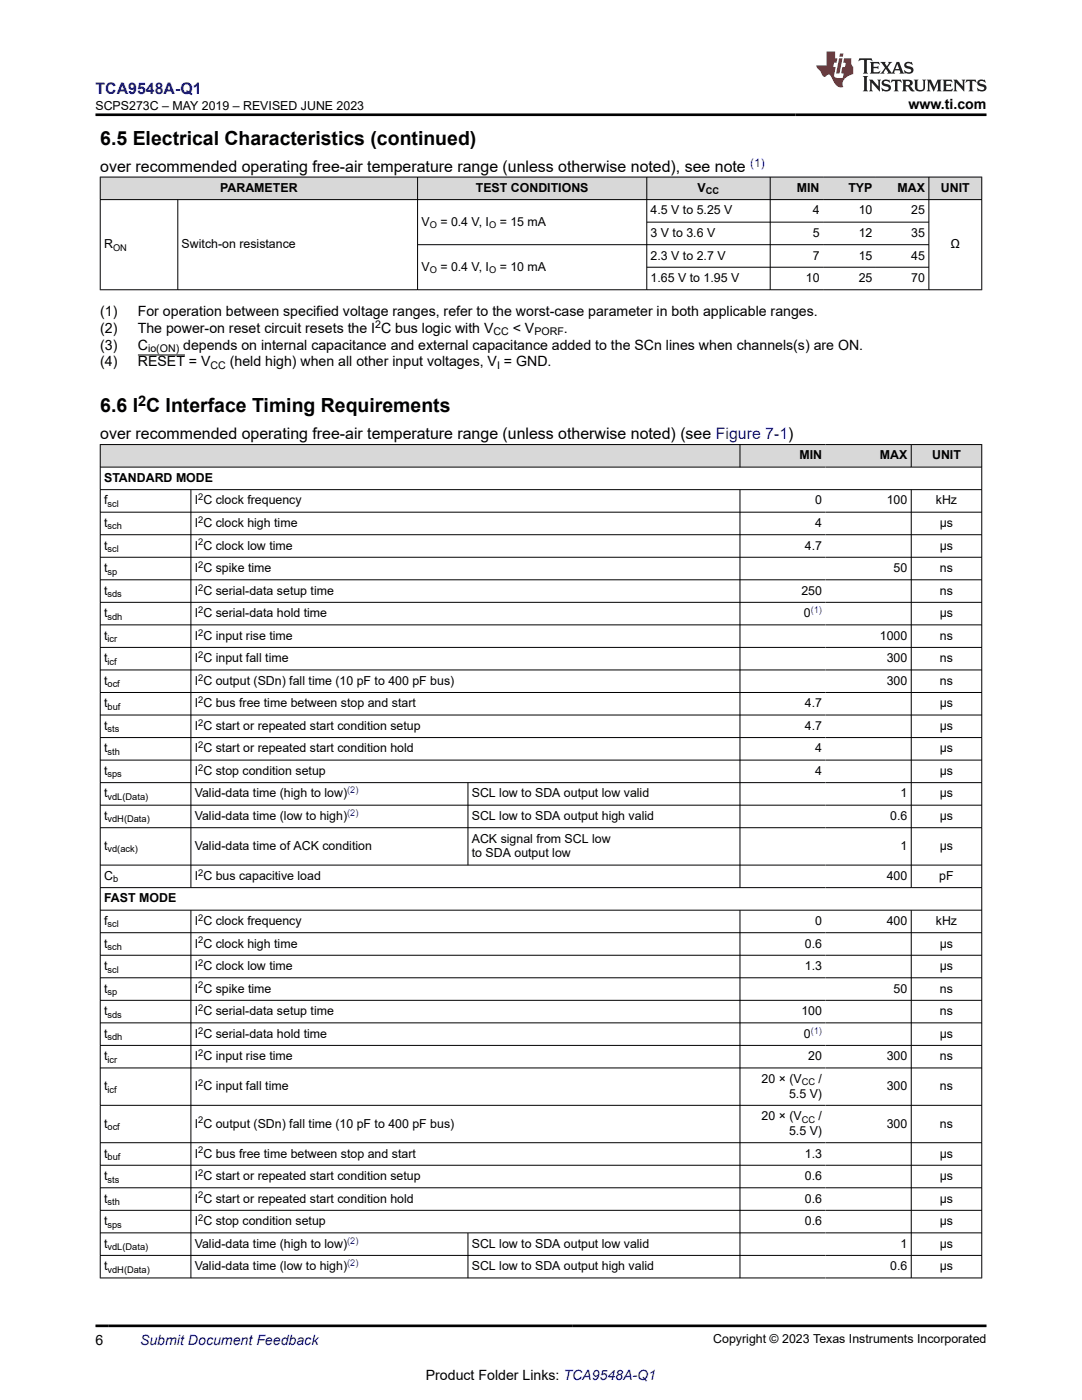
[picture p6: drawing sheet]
<svg xmlns="http://www.w3.org/2000/svg" width="216mm" height="279mm" viewBox="0 0 216 279" stroke-linecap="round" stroke-linejoin="round" font-family="sans-serif">
<defs><g id="words">
<g font-size="3.9">
<text x="20" y="28.8">6.5 Electrical Characteristics (continued)</text>
<text x="20" y="82.2">6.6 I C Interface Timing Requirements</text>
</g>
<text font-size="3.2" fill="#00f" x="19.1" y="18.7">TCA9548A-Q1</text>
<g font-size="3.2">
<text x="20" y="34.3">over recommended operating free-air temperature range (unless otherwise noted), see note</text>
<text x="20" y="87.7">over recommended operating free-air temperature range (unless otherwise noted) (see Figure 7-1)</text>
</g>
<text font-size="2.9" x="27.6" y="80.9">2</text>
<g font-size="2.8">
<text x="181.3" y="21.8">www.ti.com</text>
<text x="20" y="63">(1)</text>
<text x="27.5" y="63">For operation between specified voltage ranges, refer to the worst-case parameter in both applicable ranges.</text>
<text x="20" y="69.8">(3)</text>
<text x="20" y="66.4">(2)</text>
<text x="27.5" y="66.4">The power-on reset circuit resets the I C bus logic with V</text>
<text x="27.5" y="69.8">C</text>
<text x="36.6" y="69.8">depends on internal capacitance and external capacitance added to the SCn lines when channels(s) are ON.</text>
<text x="102.3" y="66.4">&lt; V</text>
<text x="112.5" y="66.4">.</text>
<text x="20" y="73.1">(4)</text>
<text x="27.5" y="73.1">RESET = V</text>
<text x="45.8" y="73.1">(held high) when all other input voltages, V = GND.</text>
<text x="19.1" y="268.4">6</text>
<text x="85" y="275.3">Product Folder Links: TCA9548A-Q1</text>
</g>
<text font-size="2.8" fill="#00f" x="27.9" y="268.4">Submit Document Feedback</text>
<g font-size="2.5">
<text x="19.1" y="21.9">SCPS273C – MAY 2019 – REVISED JUNE 2023</text>
<text x="43.9" y="38.3">PARAMETER</text>
<text x="94.9" y="38.3">TEST CONDITIONS</text>
<text x="139.2" y="38.3">V</text>
<text x="159" y="38.3">MIN</text>
<text x="169.3" y="38.3">TYP</text>
<text x="179.1" y="38.3">MAX</text>
<text x="187.7" y="38.3">UNIT</text>
<text x="84.1" y="45">V</text>
<text x="87.9" y="45">= 0.4 V, I</text>
<text x="99.7" y="45">= 15 mA</text>
<text x="129.8" y="42.8">4.5 V to 5.25 V</text>
<text x="129.8" y="47.3">3 V to 3.6 V</text>
<text x="162.2" y="42.8">4</text>
<text x="162.2" y="47.3">5</text>
<text x="171.3" y="42.8">10</text>
<text x="171.3" y="47.3">12</text>
<text x="181.8" y="42.8">25</text>
<text x="181.8" y="47.3">35</text>
<text x="20.8" y="49.5">R</text>
<text x="36.2" y="49.5">Switch-on resistance</text>
<text x="129.8" y="51.8">2.3 V to 2.7 V</text>
<text x="162.2" y="51.8">7</text>
<text x="171.3" y="51.8">15</text>
<text x="181.8" y="51.8">45</text>
<text x="189.7" y="49.5">Ω</text>
<text x="84.1" y="54">V</text>
<text x="87.9" y="54">= 0.4 V, I</text>
<text x="99.7" y="54">= 10 mA</text>
<text x="129.8" y="56.3">1.65 V to 1.95 V</text>
<text x="160.8" y="56.3">10</text>
<text x="171.3" y="56.3">25</text>
<text x="181.8" y="56.3">70</text>
<text x="159.5" y="91.7">MIN</text>
<text x="175.6" y="91.7">MAX</text>
<text x="186" y="91.7">UNIT</text>
<text x="20.8" y="96.2">STANDARD MODE</text>
<text x="20.8" y="100.7">f</text>
<text x="38.9" y="100.7">I C clock frequency</text>
<text x="162.7" y="100.7">0</text>
<text x="176.9" y="100.7">100</text>
<text x="186.7" y="100.7">kHz</text>
<text x="20.8" y="105.2">t</text>
<text x="38.9" y="105.2">I C clock high time</text>
<text x="162.7" y="105.2">4</text>
<text x="187.5" y="105.2">μs</text>
<text x="20.8" y="109.7">t</text>
<text x="38.9" y="109.7">I C clock low time</text>
<text x="160.6" y="109.7">4.7</text>
<text x="187.5" y="109.7">μs</text>
<text x="20.8" y="114.2">t</text>
<text x="20.8" y="118.7">t</text>
<text x="38.9" y="114.2">I C spike time</text>
<text x="38.9" y="118.7">I C serial-data setup time</text>
<text x="159.9" y="118.7">250</text>
<text x="178.3" y="114.2">50</text>
<text x="187.6" y="114.2">ns</text>
<text x="187.6" y="118.7">ns</text>
<text x="20.8" y="123.2">t</text>
<text x="38.9" y="123.2">I C serial-data hold time</text>
<text x="160.4" y="123.2">0</text>
<text x="187.5" y="123.2">μs</text>
<text x="20.8" y="127.7">t</text>
<text x="38.9" y="127.7">I C input rise time</text>
<text x="175.6" y="127.7">1000</text>
<text x="187.6" y="127.7">ns</text>
<text x="20.8" y="132.2">t</text>
<text x="20.8" y="136.7">t</text>
<text x="38.9" y="132.2">I C input fall time</text>
<text x="38.9" y="136.7">I C output (SDn) fall time (10 pF to 400 pF bus)</text>
<text x="176.9" y="132.2">300</text>
<text x="176.9" y="136.7">300</text>
<text x="187.6" y="132.2">ns</text>
<text x="187.6" y="136.7">ns</text>
<text x="20.8" y="141.2">t</text>
<text x="38.9" y="141.2">I C bus free time between stop and start</text>
<text x="160.6" y="141.2">4.7</text>
<text x="187.5" y="141.2">μs</text>
<text x="20.8" y="145.7">t</text>
<text x="38.9" y="145.7">I C start or repeated start condition setup</text>
<text x="160.6" y="145.7">4.7</text>
<text x="187.5" y="145.7">μs</text>
<text x="20.8" y="150.2">t</text>
<text x="20.8" y="154.7">t</text>
<text x="38.9" y="150.2">I C start or repeated start condition hold</text>
<text x="38.9" y="154.7">I C stop condition setup</text>
<text x="162.7" y="150.2">4</text>
<text x="162.7" y="154.7">4</text>
<text x="187.5" y="150.2">μs</text>
<text x="187.5" y="154.7">μs</text>
<text x="20.8" y="159.2">t</text>
<text x="38.9" y="159.2">Valid-data time (high to low)</text>
<text x="94.1" y="159.2">SCL low to SDA output low valid</text>
<text x="179.7" y="159.2">1</text>
<text x="187.5" y="159.2">μs</text>
<text x="20.8" y="163.7">t</text>
<text x="38.9" y="163.7">Valid-data time (low to high)</text>
<text x="94.1" y="163.7">SCL low to SDA output high valid</text>
<text x="177.6" y="163.7">0.6</text>
<text x="187.5" y="163.7">μs</text>
<text x="20.8" y="169.6">t</text>
<text x="38.9" y="169.6">Valid-data time of ACK condition</text>
<text x="94.1" y="168.1">ACK signal from SCL low</text>
<text x="94.1" y="171.1">to SDA output low</text>
<text x="179.7" y="169.6">1</text>
<text x="187.5" y="169.6">μs</text>
<text x="20.8" y="175.6">C</text>
<text x="38.9" y="175.6">I C bus capacitive load</text>
<text x="176.9" y="175.6">400</text>
<text x="187.4" y="175.6">pF</text>
<text x="20.8" y="180.1">FAST MODE</text>
<text x="20.8" y="184.6">f</text>
<text x="38.9" y="184.6">I C clock frequency</text>
<text x="162.7" y="184.6">0</text>
<text x="176.9" y="184.6">400</text>
<text x="186.7" y="184.6">kHz</text>
<text x="20.8" y="189.1">t</text>
<text x="38.9" y="189.1">I C clock high time</text>
<text x="160.6" y="189.1">0.6</text>
<text x="187.5" y="189.1">μs</text>
<text x="20.8" y="193.6">t</text>
<text x="38.9" y="193.6">I C clock low time</text>
<text x="160.6" y="193.6">1.3</text>
<text x="187.5" y="193.6">μs</text>
<text x="20.8" y="198.1">t</text>
<text x="20.8" y="202.6">t</text>
<text x="38.9" y="198.1">I C spike time</text>
<text x="38.9" y="202.6">I C serial-data setup time</text>
<text x="159.9" y="202.6">100</text>
<text x="178.3" y="198.1">50</text>
<text x="187.6" y="198.1">ns</text>
<text x="187.6" y="202.6">ns</text>
<text x="20.8" y="207.1">t</text>
<text x="38.9" y="207.1">I C serial-data hold time</text>
<text x="160.4" y="207.1">0</text>
<text x="187.5" y="207.1">μs</text>
<text x="20.8" y="211.6">t</text>
<text x="38.9" y="211.6">I C input rise time</text>
<text x="161.3" y="211.6">20</text>
<text x="176.9" y="211.6">300</text>
<text x="187.6" y="211.6">ns</text>
<text x="20.8" y="217.6">t</text>
<text x="38.9" y="217.6">I C input fall time</text>
<text x="152" y="216.1">20 × (V</text>
<text x="157.4" y="219.1">5.5 V)</text>
<text x="163.3" y="216.1">/</text>
<text x="176.9" y="217.6">300</text>
<text x="187.6" y="217.6">ns</text>
<text x="20.8" y="225">t</text>
<text x="38.9" y="225">I C output (SDn) fall time (10 pF to 400 pF bus)</text>
<text x="152" y="223.6">20 × (V</text>
<text x="157.4" y="226.5">5.5 V)</text>
<text x="163.3" y="223.6">/</text>
<text x="176.9" y="225">300</text>
<text x="187.6" y="225">ns</text>
<text x="20.8" y="231">t</text>
<text x="38.9" y="231">I C bus free time between stop and start</text>
<text x="160.6" y="231">1.3</text>
<text x="187.5" y="231">μs</text>
<text x="20.8" y="235.5">t</text>
<text x="38.9" y="235.5">I C start or repeated start condition setup</text>
<text x="160.6" y="235.5">0.6</text>
<text x="187.5" y="235.5">μs</text>
<text x="20.8" y="240">t</text>
<text x="20.8" y="244.5">t</text>
<text x="38.9" y="240">I C start or repeated start condition hold</text>
<text x="38.9" y="244.5">I C stop condition setup</text>
<text x="160.6" y="240">0.6</text>
<text x="160.6" y="244.5">0.6</text>
<text x="187.5" y="240">μs</text>
<text x="187.5" y="244.5">μs</text>
<text x="20.8" y="249">t</text>
<text x="38.9" y="249">Valid-data time (high to low)</text>
<text x="94.1" y="249">SCL low to SDA output low valid</text>
<text x="179.7" y="249">1</text>
<text x="187.5" y="249">μs</text>
<text x="20.8" y="253.5">t</text>
<text x="38.9" y="253.5">Valid-data time (low to high)</text>
<text x="94.1" y="253.5">SCL low to SDA output high valid</text>
<text x="177.6" y="253.5">0.6</text>
<text x="187.5" y="253.5">μs</text>
<text x="142.3" y="268.1">Copyright © 2023 Texas Instruments Incorporated</text>
</g>
<text font-size="2.4" fill="#00f" x="149.7" y="33.2">(1)</text>
<g font-size="2.1">
<text x="74.9" y="65.4">2</text>
<text x="29.5" y="70.3">io(ON)</text>
<text x="98.5" y="66.9">CC</text>
<text x="106.6" y="66.9">PORF</text>
<text x="42" y="73.7">CC</text>
<text x="99.2" y="73.7">I</text>
</g>
<g font-size="1.9">
<text x="140.9" y="38.8">CC</text>
<text x="85.7" y="45.5">O</text>
<text x="97.6" y="45.5">O</text>
<text x="22.6" y="50">ON</text>
<text x="85.7" y="54.5">O</text>
<text x="97.6" y="54.5">O</text>
<text x="21.5" y="101.2">scl</text>
<text x="39.5" y="99.9">2</text>
<text x="21.5" y="105.7">sch</text>
<text x="39.5" y="104.4">2</text>
<text x="21.5" y="110.2">scl</text>
<text x="39.5" y="108.9">2</text>
<text x="39.5" y="113.4">2</text>
<text x="21.5" y="114.7">sp</text>
<text x="21.5" y="119.2">sds</text>
<text x="39.5" y="117.8">2</text>
<text x="21.5" y="123.7">sdh</text>
<text x="39.5" y="122.3">2</text>
<text x="21.5" y="128.2">icr</text>
<text x="39.5" y="126.8">2</text>
<text x="39.5" y="131.3">2</text>
<text x="21.5" y="132.7">icf</text>
<text x="21.5" y="137.2">ocf</text>
<text x="39.5" y="135.8">2</text>
<text x="21.5" y="141.7">buf</text>
<text x="39.5" y="140.3">2</text>
<text x="21.5" y="146.2">sts</text>
<text x="39.5" y="144.8">2</text>
<text x="39.5" y="149.3">2</text>
<text x="21.5" y="150.7">sth</text>
<text x="21.5" y="155.1">sps</text>
<text x="39.5" y="153.8">2</text>
<text x="21.5" y="159.6">vdL(Data)</text>
<text x="21.5" y="164.1">vdH(Data)</text>
<text x="21.5" y="170.1">vd(ack)</text>
<text x="22.6" y="176.1">b</text>
<text x="39.5" y="174.8">2</text>
<text x="21.5" y="185.1">scl</text>
<text x="39.5" y="183.8">2</text>
<text x="21.5" y="189.6">sch</text>
<text x="39.5" y="188.3">2</text>
<text x="21.5" y="194.1">scl</text>
<text x="39.5" y="192.8">2</text>
<text x="39.5" y="197.3">2</text>
<text x="21.5" y="198.6">sp</text>
<text x="21.5" y="203.1">sds</text>
<text x="39.5" y="201.8">2</text>
<text x="21.5" y="207.6">sdh</text>
<text x="39.5" y="206.3">2</text>
<text x="21.5" y="212.1">icr</text>
<text x="39.5" y="210.8">2</text>
<text x="21.5" y="218.1">icf</text>
<text x="39.5" y="216.7">2</text>
<text x="160" y="216.6">CC</text>
<text x="21.5" y="225.5">ocf</text>
<text x="39.5" y="224.2">2</text>
<text x="160" y="224">CC</text>
<text x="21.5" y="231.5">buf</text>
<text x="39.5" y="230.2">2</text>
<text x="21.5" y="236">sts</text>
<text x="39.5" y="234.7">2</text>
<text x="39.5" y="239.2">2</text>
<text x="21.5" y="240.5">sth</text>
<text x="21.5" y="245">sps</text>
<text x="39.5" y="243.7">2</text>
<text x="21.5" y="249.5">vdL(Data)</text>
<text x="21.5" y="254">vdH(Data)</text>
</g>
<g font-size="1.9" fill="#00f">
<text x="161.8" y="122.3">(1)</text>
<text x="69.3" y="158.3">(2)</text>
<text x="69.3" y="162.8">(2)</text>
<text x="161.8" y="206.3">(1)</text>
<text x="69.3" y="248.2">(2)</text>
<text x="69.3" y="252.7">(2)</text>
</g>
</g></defs>
<g fill="#d8d8d8">
<path d="M20 35.3h175.9v4.5h-175.9z" fill-rule="evenodd"/>
<path d="M20.1 35.4h63.2v4.4h-63.2z" fill-rule="evenodd"/>
<path d="M83.4 35.4h45.6v4.4h-45.6z" fill-rule="evenodd"/>
<path d="M129.1 35.4h24.5v4.4h-24.5z" fill-rule="evenodd"/>
<path d="M153.7 35.4h10.5v4.4h-10.5z" fill-rule="evenodd"/>
<path d="M164.2 35.4h10.6v4.4h-10.6z" fill-rule="evenodd"/>
<path d="M174.8 35.4h10.5v4.4h-10.5z" fill-rule="evenodd"/>
<path d="M185.4 35.4h10.4v4.4h-10.4z" fill-rule="evenodd"/>
</g>
<g fill="none" stroke="#000" stroke-width=".2">
<path d="M19.9 35.3h176.1M19.9 39.8h176.1M20 35.3v22.6M35.5 39.8v18.1M83.3 35.3v22.6M129.1 35.3v22.6M153.7 35.3v22.6M185.3 35.3v22.6M195.9 35.3v22.6M19.9 57.8h176.1M83.3 48.8h102.1M129.1 44.3h56.3"/>
<path d="M129.1 53.3h56.3M27.5 70.8h9.4"/>
</g>
<g fill="#d8d8d8">
<path d="M20 88.7h175.9v4.5h-175.9z" fill-rule="evenodd"/>
<path d="M20.1 88.8h127.5v4.4h-127.5z" fill-rule="evenodd"/>
<path d="M147.7 88.8h17v4.4h-17z" fill-rule="evenodd"/>
<path d="M164.7 88.8h17.1v4.4h-17.1z" fill-rule="evenodd"/>
<path d="M181.9 88.8h13.9v4.4h-13.9z" fill-rule="evenodd"/>
</g>
<g fill="none" stroke="#000" stroke-width=".2">
<path d="M19.9 88.7h176.1M19.9 93.2h176.1M19.9 97.7h176.1M20 88.7v166.4M38.1 97.7v79.5M147.7 88.7v4.6M147.7 97.7v79.5M181.8 88.7v4.6M181.8 97.7v79.5M195.9 88.7v166.4M19.9 102.2h176.1M19.9 106.7h176.1"/>
<path d="M19.9 111.2h176.1M19.9 115.7h176.1M19.9 120.2h176.1M19.9 124.7h176.1M19.9 129.2h176.1M19.9 133.7h176.1M19.9 138.2h176.1M19.9 142.7h176.1M19.9 147.2h176.1M19.9 151.7h176.1M19.9 156.2h176.1M93.4 156.2v16.5"/>
<path d="M19.9 160.7h176.1M19.9 165.2h176.1M19.9 172.6h176.1M19.9 177.1h176.1M19.9 181.6h176.1M19.9 186.1h176.1M19.9 190.6h176.1M19.9 195.1h176.1M19.9 199.6h176.1M38.1 181.6v73.5M147.7 181.6v73.5M181.8 181.6v73.5"/>
<path d="M19.9 204.1h176.1M19.9 208.6h176.1M19.9 213.1h176.1M19.9 220.6h176.1M19.9 228.1h176.1M19.9 232.6h176.1M19.9 237h176.1M19.9 241.5h176.1M19.9 246h176.1M19.9 250.5h176.1M19.9 255h176.1M93.4 246v9.1"/>
</g>
<path d="M171.5 11.6l-.2 .6 .5-.2h.6v.1v2.2l-.2 .4h1l-.2-.4v-2.2v-.1h.5l.6 .2-.2-.6zM173.6 12.4l.2 .3v1.6l-.2 .4h1.9l.1-.6a1.08 1.08 0 0 1-1.3 .2v-.7h.6l.4 .2v-.7l-.4 .2h-.6v-.5l.2-.2a1 1 0 0 1 1 .3l-.1-.5zM175.7 12.4l.9 1.1-1 1.2h.9l-.2-.2 .5-.8 .4 .8-.2 .2h1.6l-.2-.2 .2-.5h.9l.1 .5-.1 .2h.9l-.2-.4-.8-1.9h-.5l-.9 2.1-.9-1.1 .9-1h-.8l.2 .2-.4 .6-.4-.6 .2-.2zM179 12.8l.4 1h-.7zM180.7 12.5a.65 .65 0 0 0-.2 .7 .65 .65 0 0 0 .6 .5l.6 .1 .1 .3a.79 .79 0 0 1-.7 .4 .79 .79 0 0 1-.7-.5l.1 .7 .2-.1a.93 .93 0 0 0 1.1 0 .93 .93 0 0 0 .4-.9 1.46 1.46 0 0 0-1.2-.6l-.1-.3a1.09 1.09 0 0 1 1.2 .2l-.2-.6-.1 .1-.5-.2zM172.2 15.2l.2 .4v2.2l-.2 .4h1l-.2-.4v-2.2l.2-.4zM173.4 15.9l.2 .4v1.5l-.2 .4h.8l-.3-.4 .1-1.3 1.6 1.8v-2l.2-.4h-.7l.1 .2 .1 1.1-1.2-1.3zM176.2 16a.65 .65 0 0 0-.2 .8 .65 .65 0 0 0 .6 .4l.6 .2 .1 .2a.79 .79 0 0 1-.7 .4 .79 .79 0 0 1-.7-.5l.1 .7 .2-.1a.93 .93 0 0 0 1.1 .1 .93 .93 0 0 0 .4-1 1.46 1.46 0 0 0-1.2-.5l-.1-.4a1.09 1.09 0 0 1 1.2 .2l-.1-.6-.2 .1-.5-.1zM177.9 15.9l-.1 .6a.63 .63 0 0 1 .8-.3v1.6l-.3 .4h1l-.2-.4v-1.6a.66 .66 0 0 1 .8 .3l-.1-.6zM180 15.9l.2 .4v1.5l-.2 .4h1l-.2-.2-.1-.7h.5l.1 .2a.79 .79 0 0 0 1.2 .6l-1-.9a.61 .61 0 0 0 .6-.6 .61 .61 0 0 0-.5-.7zM180.8 16.2h.1a.47 .47 0 0 1 .5 .1 .47 .47 0 0 1 .1 .5l-.1 .1-.7 .1zM182.3 15.9l.2 .2a2.27 2.27 0 0 0 .4 2 1.04 1.04 0 0 0 1.7-.7v-1.3l.2-.2h-.8l.2 .4v1.1a.6 .6 0 0 1-.6 .6 .6 .6 0 0 1-.6-.6v-1.1l.3-.4zM184.9 15.9l.2 .4v1.5l-.2 .4h.8l-.3-.4v-1.4l.9 1.9 .9-1.9v1.4l-.3 .4h1l-.2-.4v-1.5l.2-.4h-.8l-.7 1.5-.6-1.5zM188.1 15.9l.2 .4v1.5l-.2 .4h1.9l.1-.6a1.09 1.09 0 0 1-1.3 .2v-.7h.6l.4 .2v-.6l-.4 .2h-.6v-.6l.2-.1a1.01 1.01 0 0 1 1 .3l-.1-.6zM190.2 15.9l.3 .4v1.5l-.3 .4h.8l-.2-.4v-1.3l1.6 1.8v-2l.2-.4h-.7l.2 .2v1.1l-1.2-1.3zM192.8 15.9l-.1 .6a.63 .63 0 0 1 .8-.3v1.6l-.3 .4h1l-.2-.4v-1.6a.66 .66 0 0 1 .8 .3l-.1-.6zM195.2 16a.65 .65 0 0 0-.2 .8 .65 .65 0 0 0 .6 .4l.6 .2 .2 .2a.79 .79 0 0 1-.7 .4 .79 .79 0 0 1-.7-.5l.1 .7 .2-.1a.93 .93 0 0 0 1 .1 .93 .93 0 0 0 .5-1 1.46 1.46 0 0 0-1.3-.5v-.4a1.09 1.09 0 0 1 1.2 .2l-.2-.6-.2 .1-.5-.1z" fill="#231f20"/>
<path d="M164.9 10.3v2.7h-2l.1 .4 .8 1a.95 .95 0 0 0 1 .9 .59 .59 0 0 1 .5-.4 .59 .59 0 0 1 .5 .3l.4 .8a1.59 1.59 0 0 0 2.1 1.4 1.61 1.61 0 0 1 1-2.3l1-.3-.1-1.5a1.59 1.59 0 0 1-.3-1.7h-1.5l-.2 .9h.6l-.2 .9h-.5l-.2 .9v.3l.4 .1-.1 .9h-.7a.73 .73 0 0 1-1-.7l.3-1.5h-.5l.1-.9h.5l.2-.9h-.5v-1.3zM167.4 11.6l-.6 3.1h.7l.6-3.1zM167.6 10.7l-.1 .6h.7l.1-.6z" fill="#ed1c24"/>
<path d="M19.1 22.9h177.8M19.1 264.6h177.8" fill="none" stroke="#000" stroke-width=".53"/>
<use href="#words"/>
</svg>
